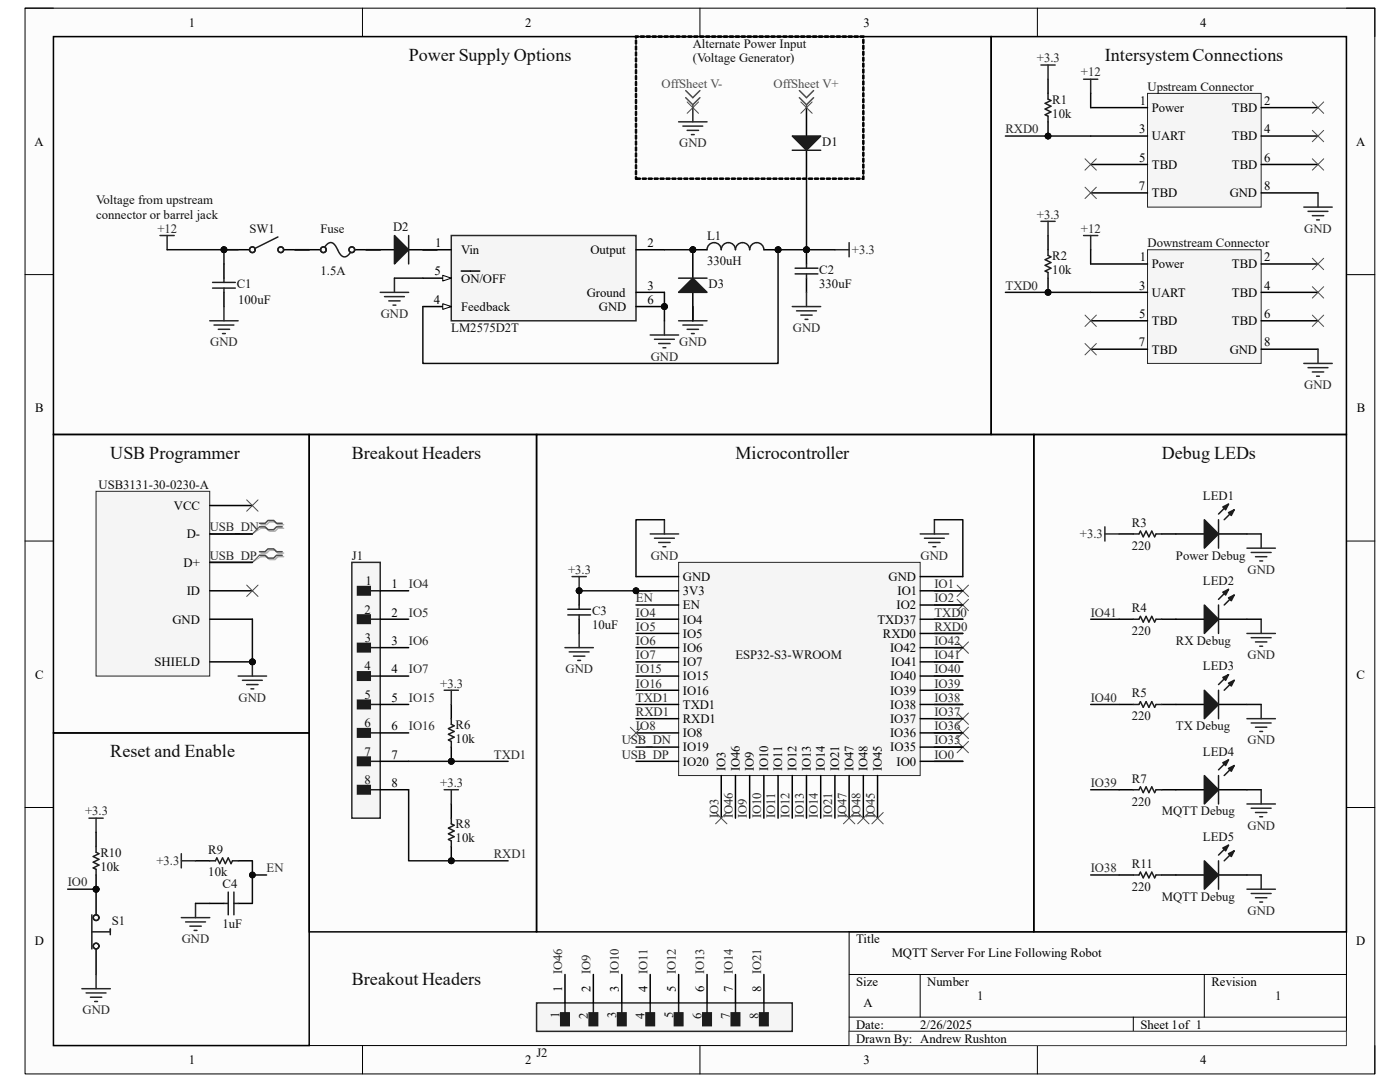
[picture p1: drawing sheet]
<svg xmlns="http://www.w3.org/2000/svg" width="279mm" height="216mm" viewBox="0 0 279 216" stroke-linecap="round" stroke-linejoin="round" font-family="sans-serif">
<defs><g id="words">
<g font-size="3.6" fill="#0e0e0e">
<text x="81.6" y="12.2">Power Supply Options</text>
<text x="220.5" y="12.2">Intersystem Connections</text>
<text x="22" y="91.6">USB Programmer</text>
<text x="70.2" y="91.6">Breakout Headers</text>
<text x="146.8" y="91.6">Microcontroller</text>
<text x="231.9" y="91.6">Debug LEDs</text>
<text x="22" y="151.1">Reset and Enable</text>
<text x="70.2" y="196.5">Breakout Headers</text>
</g>
<g font-size="2.5">
<text x="37.7" y="5.3">1</text>
<text x="104.8" y="5.3">2</text>
<text x="172.3" y="5.3">3</text>
<text x="239.5" y="5.3">4</text>
<text x="227.5" y="20.9">1</text>
<text x="229.9" y="22.4">Power</text>
<text x="245.8" y="22.4">TBD</text>
<text x="252.3" y="20.9">2</text>
<text x="6.9" y="29.1">A</text>
<text x="227.4" y="26.6">3</text>
<text x="229.9" y="28">UART</text>
<text x="245.8" y="28">TBD</text>
<text x="252.3" y="26.6">4</text>
<text x="270.6" y="29.1">A</text>
<text x="227.3" y="32.3">5</text>
<text x="229.9" y="33.7">TBD</text>
<text x="245.8" y="33.7">TBD</text>
<text x="252.3" y="32.3">6</text>
<text x="227.3" y="37.9">7</text>
<text x="229.9" y="39.4">TBD</text>
<text x="245.4" y="39.4">GND</text>
<text x="252.3" y="37.9">8</text>
<text x="86.8" y="49.3">1</text>
<text x="92" y="50.7">Vin</text>
<text x="117.8" y="50.7">Output</text>
<text x="129.2" y="49.3">2</text>
<text x="227.5" y="52.1">1</text>
<text x="229.9" y="53.6">Power</text>
<text x="245.8" y="53.6">TBD</text>
<text x="252.3" y="52.1">2</text>
<text x="86.7" y="54.9">5</text>
<text x="92" y="56.4">ON/OFF</text>
<text x="117.1" y="59.2">Ground</text>
<text x="129.2" y="57.8">3</text>
<text x="227.4" y="57.8">3</text>
<text x="229.9" y="59.2">UART</text>
<text x="245.8" y="59.2">TBD</text>
<text x="252.3" y="57.8">4</text>
<text x="86.6" y="60.6">4</text>
<text x="92" y="62.1">Feedback</text>
<text x="119.5" y="62.1">GND</text>
<text x="129.2" y="60.6">6</text>
<text x="227.3" y="63.5">5</text>
<text x="229.9" y="64.9">TBD</text>
<text x="245.8" y="64.9">TBD</text>
<text x="252.3" y="63.5">6</text>
<text x="227.3" y="69.1">7</text>
<text x="229.9" y="70.6">TBD</text>
<text x="245.4" y="70.6">GND</text>
<text x="252.3" y="69.1">8</text>
<text x="7" y="82.3">B</text>
<text x="270.8" y="82.3">B</text>
<text x="34.7" y="101.7">VCC</text>
<text x="37.3" y="107.4">D-</text>
<text x="36.6" y="113.1">D+</text>
<text x="37.3" y="118.7">ID</text>
<text x="78.1" y="117.3">1</text>
<text x="136.3" y="115.9">GND</text>
<text x="136.3" y="118.7">3V3</text>
<text x="177.3" y="115.9">GND</text>
<text x="179.1" y="118.7">IO1</text>
<text x="34.4" y="124.4">GND</text>
<text x="78.1" y="123">2</text>
<text x="136.3" y="121.6">EN</text>
<text x="136.3" y="124.4">IO4</text>
<text x="175.1" y="124.4">TXD37</text>
<text x="178.9" y="121.6">IO2</text>
<text x="78.1" y="128.7">3</text>
<text x="136.3" y="127.3">IO5</text>
<text x="136.3" y="130.1">IO6</text>
<text x="176.2" y="127.3">RXD0</text>
<text x="177.6" y="130.1">IO42</text>
<text x="7" y="135.4">C</text>
<text x="30.9" y="132.9">SHIELD</text>
<text x="78.1" y="134.4">4</text>
<text x="136.3" y="132.9">IO7</text>
<text x="136.3" y="135.8">IO15</text>
<text x="177.6" y="135.8">IO40</text>
<text x="177.8" y="132.9">IO41</text>
<text x="270.7" y="135.4">C</text>
<text x="78.1" y="140">5</text>
<text x="136.3" y="138.6">IO16</text>
<text x="136.3" y="141.4">TXD1</text>
<text x="177.6" y="138.6">IO39</text>
<text x="177.7" y="141.4">IO38</text>
<text x="78.1" y="145.7">6</text>
<text x="136.3" y="144.3">RXD1</text>
<text x="136.3" y="147.1">IO8</text>
<text x="136.3" y="149.9">IO19</text>
<text x="177.6" y="147.1">IO36</text>
<text x="177.6" y="144.3">IO37</text>
<text x="177.7" y="149.9">IO35</text>
<text x="78.1" y="151.4">7</text>
<text x="136.3" y="152.8">IO20</text>
<text x="144.8" y="153.9" transform="rotate(-90 144.8 153.9)">IO3</text>
<text x="147.6" y="153.9" transform="rotate(-90 147.6 153.9)">IO46</text>
<text x="150.5" y="153.9" transform="rotate(-90 150.5 153.9)">IO9</text>
<text x="153.3" y="153.9" transform="rotate(-90 153.3 153.9)">IO10</text>
<text x="156.1" y="153.9" transform="rotate(-90 156.1 153.9)">IO11</text>
<text x="159" y="153.9" transform="rotate(-90 159 153.9)">IO12</text>
<text x="161.8" y="153.9" transform="rotate(-90 161.8 153.9)">IO13</text>
<text x="164.6" y="153.9" transform="rotate(-90 164.6 153.9)">IO14</text>
<text x="167.5" y="153.9" transform="rotate(-90 167.5 153.9)">IO21</text>
<text x="170.3" y="153.9" transform="rotate(-90 170.3 153.9)">IO47</text>
<text x="173.1" y="153.9" transform="rotate(-90 173.1 153.9)">IO48</text>
<text x="176" y="153.9" transform="rotate(-90 176 153.9)">IO45</text>
<text x="178.9" y="152.8">IO0</text>
<text x="78.1" y="157">8</text>
<text x="6.9" y="188.6">D</text>
<text x="170.9" y="188.2">Title</text>
<text x="178" y="191.1">MQTT Server For Line Following Robot</text>
<text x="270.7" y="188.6">D</text>
<text x="112.2" y="197.9" transform="rotate(-90 112.2 197.9)">1</text>
<text x="117.9" y="197.9" transform="rotate(-90 117.9 197.9)">2</text>
<text x="123.5" y="197.9" transform="rotate(-90 123.5 197.9)">3</text>
<text x="129.2" y="197.9" transform="rotate(-90 129.2 197.9)">4</text>
<text x="134.9" y="197.9" transform="rotate(-90 134.9 197.9)">5</text>
<text x="140.5" y="197.9" transform="rotate(-90 140.5 197.9)">6</text>
<text x="146.2" y="197.9" transform="rotate(-90 146.2 197.9)">7</text>
<text x="151.9" y="197.9" transform="rotate(-90 151.9 197.9)">8</text>
<text x="170.9" y="196.7">Size</text>
<text x="185" y="196.7">Number</text>
<text x="241.8" y="196.7">Revision</text>
<text x="172.3" y="201">A</text>
<text x="170.9" y="205.2">Date:</text>
<text x="170.9" y="208.1">File:</text>
<text x="170.9" y="208.1">Drawn By: Andrew Rushton</text>
<text x="183.6" y="205.2">2/26/2025</text>
<text x="183.7" y="208.1">C:\Users\..\Individual_Schematic_Design.SchDoc</text>
<text x="227.6" y="208.1">Drawn By:</text>
<text x="227.6" y="205.2">Sheet 1of 1</text>
<text x="37.7" y="212.3">1</text>
<text x="104.8" y="212.3">2</text>
<text x="172.3" y="212.3">3</text>
<text x="239.5" y="212.3">4</text>
</g>
<g font-size="2.5" fill="#0e0e0e">
<text x="138.3" y="9.6">Alternate Power Input</text>
<text x="138.3" y="12.4">(Voltage Generator)</text>
<text x="210" y="23.5">10k</text>
<text x="210" y="20.7">R1</text>
<text x="229" y="18.1">Upstream Connector</text>
<text x="164.1" y="29.2">D1</text>
<text x="19.2" y="40.8">Voltage from upstream</text>
<text x="19.2" y="43.6">connector or barrel jack</text>
<text x="49.8" y="46.4">SW1</text>
<text x="64" y="46.4">Fuse</text>
<text x="78.4" y="46.1">D2</text>
<text x="141.1" y="47.9">L1</text>
<text x="141.1" y="53">330uH</text>
<text x="210" y="51.8">R2</text>
<text x="229" y="49.3">Downstream Connector</text>
<text x="47.2" y="57.5">C1</text>
<text x="64" y="54.9">1.5A</text>
<text x="141.4" y="57.5">D3</text>
<text x="163.5" y="57.5">330uF</text>
<text x="163.5" y="54.7">C2</text>
<text x="210" y="54.7">10k</text>
<text x="47.5" y="60.6">100uF</text>
<text x="90" y="66.3">LM2575D2T</text>
<text x="19.7" y="97.5">USB3131-30-0230-A</text>
<text x="240.1" y="99.7">LED1</text>
<text x="225.9" y="105.2">R3</text>
<text x="70.2" y="111.7">J1</text>
<text x="225.9" y="109.7">220</text>
<text x="234.7" y="111.7">Power Debug</text>
<text x="72.9" y="116.8">1</text>
<text x="240.1" y="116.8">LED2</text>
<text x="72.7" y="122.4">2</text>
<text x="118.2" y="125.6">10uF</text>
<text x="118.2" y="122.7">C3</text>
<text x="225.9" y="122.2">R4</text>
<text x="72.8" y="128.1">3</text>
<text x="146.8" y="131.5">ESP32-S3-WROOM</text>
<text x="225.9" y="126.7">220</text>
<text x="234.7" y="128.7">RX Debug</text>
<text x="72.7" y="133.8">4</text>
<text x="240.1" y="133.8">LED3</text>
<text x="72.8" y="139.4">5</text>
<text x="225.9" y="143.7">220</text>
<text x="225.9" y="139.1">R5</text>
<text x="72.7" y="145.1">6</text>
<text x="90.9" y="148.3">10k</text>
<text x="90.9" y="145.4">R6</text>
<text x="234.7" y="145.7">TX Debug</text>
<text x="72.7" y="150.8">7</text>
<text x="240.1" y="150.8">LED4</text>
<text x="72.8" y="156.5">8</text>
<text x="225.9" y="160.7">220</text>
<text x="225.9" y="156.2">R7</text>
<text x="90.9" y="165.3">R8</text>
<text x="231.9" y="162.7">MQTT Debug</text>
<text x="240.1" y="167.8">LED5</text>
<text x="20" y="173.8">10k</text>
<text x="20" y="170.9">R10</text>
<text x="41.6" y="170.3">R9</text>
<text x="90.9" y="168.1">10k</text>
<text x="225.9" y="173.2">R11</text>
<text x="41.6" y="174.9">10k</text>
<text x="44.4" y="177.2">C4</text>
<text x="225.9" y="177.7">220</text>
<text x="231.9" y="179.7">MQTT Debug</text>
<text x="22.3" y="184.5">S1</text>
<text x="44.4" y="185.1">1uF</text>
<text x="111.6" y="203.1" transform="rotate(-90 111.6 203.1)">1</text>
<text x="117.3" y="203.3" transform="rotate(-90 117.3 203.3)">2</text>
<text x="123" y="203.2" transform="rotate(-90 123 203.2)">3</text>
<text x="128.7" y="203.3" transform="rotate(-90 128.7 203.3)">4</text>
<text x="134.3" y="203.2" transform="rotate(-90 134.3 203.2)">5</text>
<text x="140" y="203.3" transform="rotate(-90 140 203.3)">6</text>
<text x="145.7" y="203.3" transform="rotate(-90 145.7 203.3)">7</text>
<text x="151.3" y="203.2" transform="rotate(-90 151.3 203.2)">8</text>
<text x="195" y="199.6">1</text>
<text x="254.5" y="199.6">1</text>
<text x="107.1" y="210.9">J2</text>
</g>
<g font-size="2.5" fill="#4c4c4c">
<text x="132" y="17.5">OffSheet V-</text>
<text x="154.4" y="17.5">OffSheet V+</text>
</g>
<g font-size="2.5" fill="#262626">
<text x="206.9" y="12.4">+3.3</text>
<text x="215.7" y="15.2">+12</text>
<text x="135.6" y="29.4">GND</text>
<text x="200.7" y="26.6">RXD0</text>
<text x="31.4" y="46.4">+12</text>
<text x="206.9" y="43.6">+3.3</text>
<text x="215.7" y="46.4">+12</text>
<text x="260.3" y="46.4">GND</text>
<text x="170" y="50.7">+3.3</text>
<text x="200.7" y="57.8">TXD0</text>
<text x="76" y="63.5">GND</text>
<text x="42" y="69.1">GND</text>
<text x="129.9" y="72">GND</text>
<text x="135.6" y="69.1">GND</text>
<text x="158.2" y="66.3">GND</text>
<text x="260.3" y="77.6">GND</text>
<text x="41.9" y="106">USB_DN</text>
<text x="215.5" y="107.4">+3.3</text>
<text x="41.9" y="111.7">USB_DP</text>
<text x="129.9" y="111.7">GND</text>
<text x="183.7" y="111.7">GND</text>
<text x="81.6" y="117.3">IO4</text>
<text x="113.4" y="114.5">+3.3</text>
<text x="186.5" y="117.3">IO1</text>
<text x="249" y="114.5">GND</text>
<text x="81.6" y="123">IO5</text>
<text x="126.9" y="120.2">EN</text>
<text x="126.9" y="123">IO4</text>
<text x="126.9" y="125.9">IO5</text>
<text x="186.5" y="125.9">RXD0</text>
<text x="186.5" y="123">TXD0</text>
<text x="186.5" y="120.2">IO2</text>
<text x="217.7" y="123">IO41</text>
<text x="81.6" y="128.7">IO6</text>
<text x="126.9" y="128.7">IO6</text>
<text x="126.9" y="131.5">IO7</text>
<text x="186.5" y="131.5">IO41</text>
<text x="186.5" y="128.7">IO42</text>
<text x="249" y="131.5">GND</text>
<text x="81.6" y="134.4">IO7</text>
<text x="87.8" y="137.2">+3.3</text>
<text x="112.9" y="134.4">GND</text>
<text x="126.9" y="134.4">IO15</text>
<text x="126.9" y="137.2">IO16</text>
<text x="186.5" y="137.2">IO39</text>
<text x="186.5" y="134.4">IO40</text>
<text x="47.6" y="140">GND</text>
<text x="81.6" y="140">IO15</text>
<text x="126.9" y="140">TXD1</text>
<text x="126.9" y="142.9">RXD1</text>
<text x="186.5" y="142.9">IO37</text>
<text x="186.5" y="140">IO38</text>
<text x="217.7" y="140">IO40</text>
<text x="81.6" y="145.7">IO16</text>
<text x="124.1" y="148.5">USB_DN</text>
<text x="126.9" y="145.7">IO8</text>
<text x="186.5" y="148.5">IO35</text>
<text x="186.5" y="145.7">IO36</text>
<text x="249" y="148.5">GND</text>
<text x="98.6" y="151.4">TXD1</text>
<text x="124.1" y="151.4">USB_DP</text>
<text x="186.5" y="151.4">IO0</text>
<text x="87.8" y="157">+3.3</text>
<text x="217.7" y="157">IO39</text>
<text x="17" y="162.7">+3.3</text>
<text x="143.4" y="163.2" transform="rotate(-90 143.4 163.2)">IO3</text>
<text x="146.2" y="163.2" transform="rotate(-90 146.2 163.2)">IO46</text>
<text x="149.1" y="163.2" transform="rotate(-90 149.1 163.2)">IO9</text>
<text x="151.9" y="163.2" transform="rotate(-90 151.9 163.2)">IO10</text>
<text x="154.7" y="163.2" transform="rotate(-90 154.7 163.2)">IO11</text>
<text x="157.6" y="163.2" transform="rotate(-90 157.6 163.2)">IO12</text>
<text x="160.4" y="163.2" transform="rotate(-90 160.4 163.2)">IO13</text>
<text x="163.2" y="163.2" transform="rotate(-90 163.2 163.2)">IO14</text>
<text x="166.1" y="163.2" transform="rotate(-90 166.1 163.2)">IO21</text>
<text x="168.9" y="163.2" transform="rotate(-90 168.9 163.2)">IO47</text>
<text x="171.7" y="163.2" transform="rotate(-90 171.7 163.2)">IO48</text>
<text x="174.6" y="163.2" transform="rotate(-90 174.6 163.2)">IO45</text>
<text x="249" y="165.5">GND</text>
<text x="31.2" y="172.6">+3.3</text>
<text x="98.6" y="171.2">RXD1</text>
<text x="13.5" y="176.9">IO0</text>
<text x="53.2" y="174">EN</text>
<text x="217.7" y="174">IO38</text>
<text x="249" y="182.5">GND</text>
<text x="36.3" y="188.2">GND</text>
<text x="112.2" y="194.4" transform="rotate(-90 112.2 194.4)">IO46</text>
<text x="117.9" y="194.4" transform="rotate(-90 117.9 194.4)">IO9</text>
<text x="123.5" y="194.4" transform="rotate(-90 123.5 194.4)">IO10</text>
<text x="129.2" y="194.4" transform="rotate(-90 129.2 194.4)">IO11</text>
<text x="134.9" y="194.4" transform="rotate(-90 134.9 194.4)">IO12</text>
<text x="140.5" y="194.4" transform="rotate(-90 140.5 194.4)">IO13</text>
<text x="146.2" y="194.4" transform="rotate(-90 146.2 194.4)">IO14</text>
<text x="151.9" y="194.4" transform="rotate(-90 151.9 194.4)">IO21</text>
<text x="16.5" y="202.4">GND</text>
</g>
</g></defs>
<path d="M5 1.6h269.4v212.7h-269.4z" fill-rule="evenodd" fill="#fcfcfc"/>
<path d="M5 1.6h269.4v212.7h-269.4z" fill="none" stroke="#000" stroke-width=".2"/>
<path d="M10.7 7.3h258v201.3h-258z" fill-rule="evenodd" fill="#fcfcfc"/>
<g fill="none" stroke="#000" stroke-width=".2">
<path d="M5 1.6h5.7M10.7 7.3h258v201.3h-258zM72.3 1.6v5.7M139.7 1.6v5.7M207 1.6v5.7M268.7 1.6h5.7v5.7M5 54.8h5.7M268.7 54.8h5.7M5 108h5.7M268.7 108h5.7M5 161.1h5.7M268.7 161.1h5.7"/>
<path d="M169.5 194.4h99.2M183.6 194.4v8.6M240.3 194.4v8.6M268.7 185.9h-99.2v22.7M72.3 208.6v5.7M139.7 208.6v5.7M169.5 203h99.2M169.5 205.8h99.2M207 208.6v5.7M226.2 203v5.6M274.4 208.6v5.7"/>
</g>
<circle cx="132.6" cy="61.2" r=".57" fill="#0e0e0e"/>
<circle cx="132.6" cy="61.2" r=".57" fill="none" stroke="#0e0e0e" stroke-width=".2"/>
<path d="M90.1 47h36.8v17h-36.8z" fill-rule="evenodd" fill="#f5f5f5"/>
<path d="M90.1 47h36.8v17h-36.8z" fill="none" stroke="#262626" stroke-width=".3"/>
<path d="M84.4 55.5h5.7" fill="none" stroke="#000" stroke-width=".3"/>
<path d="M88.4 54.9l1.7 .6-1.7 .6z" fill="#fbfbfb"/>
<path d="M88.4 54.9l1.7 .6-1.7 .6z" fill="none" stroke="#000" stroke-width=".2"/>
<path d="M92 54.1h3.7M84.4 61.2h5.7" fill="none" stroke="#000" stroke-width=".3"/>
<path d="M88.4 60.6l1.7 .6-1.7 .5z" fill="#fbfbfb"/>
<path d="M88.4 60.6l1.7 .6-1.7 .5z" fill="none" stroke="#000" stroke-width=".2"/>
<path d="M84.4 49.8h5.7M126.9 58.3h5.7M126.9 49.8h5.7M126.9 61.2h5.7" fill="none" stroke="#000" stroke-width=".3"/>
<circle cx="132.6" cy="61.2" r=".57" fill="#0e0e0e"/>
<circle cx="132.6" cy="61.2" r=".57" fill="none" stroke="#0e0e0e" stroke-width=".2"/>
<circle cx="50.4" cy="132.1" r=".57" fill="#0e0e0e"/>
<circle cx="50.4" cy="132.1" r=".57" fill="none" stroke="#0e0e0e" stroke-width=".2"/>
<path d="M19.2 98h22.7v36.9h-22.7z" fill-rule="evenodd" fill="#f5f5f5"/>
<path d="M19.2 98h22.7v36.9h-22.7z" fill="none" stroke="#262626" stroke-width=".2"/>
<path d="M41.9 100.9h8.5M41.9 106.5h8.5M41.9 112.2h8.5M41.9 117.9h8.5M41.9 123.6h8.5M41.9 132.1h8.5" fill="none" stroke="#000" stroke-width=".3"/>
<circle cx="50.4" cy="132.1" r=".57" fill="#0e0e0e"/>
<circle cx="50.4" cy="132.1" r=".57" fill="none" stroke="#0e0e0e" stroke-width=".2"/>
<path d="M47.5 134.9h5.7M48.4 135.7h4M49.2 136.6h2.3M50.1 137.5h.5M50.4 132.1v2.8" fill="none" stroke="#262626" stroke-width=".3"/>
<circle cx="50.4" cy="132.1" r=".57" fill="#0e0e0e"/>
<circle cx="50.4" cy="132.1" r=".57" fill="none" stroke="#0e0e0e" stroke-width=".2"/>
<path d="M44.7 52.7v2.8M44.7 58.3v2.9" fill="none" stroke="#000" stroke-width=".3"/>
<path d="M42.4 56.4h4.6M42.4 57.5h4.6M44.7 55.5v.9M44.7 57.5v.8" fill="none" stroke="#1c1c1c" stroke-width=".3"/>
<path d="M41.9 64h5.6M42.7 64.9h4M43.6 65.7h2.2M44.4 66.6h.6M44.7 61.2v2.8" fill="none" stroke="#262626" stroke-width=".3"/>
<circle cx="44.7" cy="49.8" r=".57" fill="#0e0e0e"/>
<circle cx="44.7" cy="49.8" r=".57" fill="none" stroke="#0e0e0e" stroke-width=".2"/>
<path d="M44.7 49.8h5.1" fill="none" stroke="#000" stroke-width=".3"/>
<circle cx="44.7" cy="49.8" r=".57" fill="#0e0e0e"/>
<circle cx="44.7" cy="49.8" r=".57" fill="none" stroke="#0e0e0e" stroke-width=".2"/>
<path d="M56.6 49.8h7.4M70.8 49.8h7.9M81.6 49.8h5.6" fill="none" stroke="#000" stroke-width=".3"/>
<g fill="none" stroke="#1c1c1c" stroke-width=".3">
<path d="M55.5 47.3l-4.6 2.2M64.8 49.3a1.14 1.14 0 0 1 1.8-.6l.9 1.4a1.22 1.22 0 0 0 2 .8l.4-.5"/>
<circle cx="50.4" cy="49.8" r=".57"/>
<circle cx="56" cy="49.8" r=".57"/>
<circle cx="64.5" cy="49.8" r=".57"/>
<circle cx="70.2" cy="49.8" r=".57"/>
</g>
<path d="M78.7 47l2.9 2.8-2.9 2.9z" fill="#1c1c1c"/>
<path d="M78.7 47l2.9 2.8-2.9 2.9zM81.6 47v5.7" fill="none" stroke="#1c1c1c" stroke-width=".3"/>
<path d="M75.9 58.3h5.7M76.7 59.2h4M78.7 55.5v2.8M77.6 60h2.3M78.4 60.9h.6M129.8 66.8h5.6M130.6 67.7h4M131.5 68.5h2.2M132.3 69.4h.6M132.6 64v2.8" fill="none" stroke="#262626" stroke-width=".3"/>
<circle cx="138.3" cy="49.8" r=".57" fill="#0e0e0e"/>
<circle cx="138.3" cy="49.8" r=".57" fill="none" stroke="#0e0e0e" stroke-width=".2"/>
<path d="M138.3 49.8v5.7M138.3 58.3v5.7" fill="none" stroke="#000" stroke-width=".3"/>
<circle cx="138.3" cy="49.8" r=".57" fill="#0e0e0e"/>
<circle cx="138.3" cy="49.8" r=".57" fill="none" stroke="#0e0e0e" stroke-width=".2"/>
<path d="M135.4 58.3l2.9-2.8 2.8 2.8z" fill="#1c1c1c"/>
<path d="M135.4 58.3l2.9-2.8 2.8 2.8zM135.4 55.5h5.7" fill="none" stroke="#1c1c1c" stroke-width=".3"/>
<path d="M135.4 64h5.7M136.3 64.9h4M137.1 65.7h2.3M138 66.6h.6M138.3 61.2v2.8" fill="none" stroke="#262626" stroke-width=".3"/>
<circle cx="138.3" cy="49.8" r=".57" fill="#0e0e0e"/>
<circle cx="138.3" cy="49.8" r=".57" fill="none" stroke="#0e0e0e" stroke-width=".2"/>
<circle cx="155.3" cy="49.8" r=".57" fill="#0e0e0e"/>
<circle cx="155.3" cy="49.8" r=".57" fill="none" stroke="#0e0e0e" stroke-width=".2"/>
<path d="M138.3 49.8h2.8" fill="none" stroke="#000" stroke-width=".3"/>
<circle cx="138.3" cy="49.8" r=".57" fill="#0e0e0e"/>
<circle cx="138.3" cy="49.8" r=".57" fill="none" stroke="#0e0e0e" stroke-width=".2"/>
<path d="M152.4 49.8h2.9" fill="none" stroke="#000" stroke-width=".3"/>
<circle cx="155.3" cy="49.8" r=".57" fill="#0e0e0e"/>
<circle cx="155.3" cy="49.8" r=".57" fill="none" stroke="#0e0e0e" stroke-width=".2"/>
<path d="M141.1 49.8a1.42 1.42 0 0 1 1.4-1.4 1.42 1.42 0 0 1 1.4 1.4 1.42 1.42 0 0 1 1.5-1.4 1.42 1.42 0 0 1 1.4 1.4 1.42 1.42 0 0 1 1.4-1.4 1.42 1.42 0 0 1 1.4 1.4 1.42 1.42 0 0 1 1.4-1.4 1.42 1.42 0 0 1 1.4 1.4" fill="none" stroke="#1c1c1c" stroke-width=".3"/>
<circle cx="161" cy="49.8" r=".57" fill="#0e0e0e"/>
<circle cx="161" cy="49.8" r=".57" fill="none" stroke="#0e0e0e" stroke-width=".2"/>
<path d="M161 49.8v2.9M161 55.5v2.8" fill="none" stroke="#000" stroke-width=".3"/>
<circle cx="161" cy="49.8" r=".57" fill="#0e0e0e"/>
<circle cx="161" cy="49.8" r=".57" fill="none" stroke="#0e0e0e" stroke-width=".2"/>
<path d="M158.7 53.5h4.5M158.7 54.7h4.5M161 52.7v.8M161 54.7v.8" fill="none" stroke="#1c1c1c" stroke-width=".3"/>
<path d="M161 58.3v2.9M158.1 61.2h5.7M159 62h3.9M159.8 62.9h2.3M160.7 63.7h.5" fill="none" stroke="#262626" stroke-width=".3"/>
<path d="M49.2 99.7l2.3 2.3M51.5 99.7l-2.3 2.3M49.2 116.8l2.3 2.2M51.5 116.8l-2.3 2.2" fill="none" stroke="#4c4c4c" stroke-width=".2"/>
<path d="M234.7 106.5h5.6M243.2 106.5h5.7" fill="none" stroke="#000" stroke-width=".3"/>
<path d="M240.3 103.7l2.9 2.8-2.9 2.9z" fill="#1c1c1c"/>
<path d="M240.3 103.7l2.9 2.8-2.9 2.9zM245.2 100.6l-2 2M246.3 101.7l-2 2" fill="none" stroke="#1c1c1c" stroke-width=".3"/>
<path d="M245.2 102.3l1.1-.6-.6 1.2z" fill="#1c1c1c"/>
<path d="M245.2 102.3l1.1-.6-.6 1.2z" fill="none" stroke="#1c1c1c" stroke-width=".3"/>
<path d="M244 101.2l1.2-.6-.6 1.1z" fill="#1c1c1c"/>
<path d="M243.2 103.7v5.7M244 101.2l1.2-.6-.6 1.1z" fill="none" stroke="#1c1c1c" stroke-width=".3"/>
<path d="M234.7 140.6h5.6M243.2 140.6h5.7" fill="none" stroke="#000" stroke-width=".3"/>
<path d="M240.3 137.7l2.9 2.9-2.9 2.8z" fill="#1c1c1c"/>
<path d="M240.3 137.7l2.9 2.9-2.9 2.8zM245.2 134.6l-2 2M246.3 135.8l-2 1.9" fill="none" stroke="#1c1c1c" stroke-width=".3"/>
<path d="M245.2 136.3l1.1-.5-.6 1.1z" fill="#1c1c1c"/>
<path d="M245.2 136.3l1.1-.5-.6 1.1z" fill="none" stroke="#1c1c1c" stroke-width=".3"/>
<path d="M244 135.2l1.2-.6-.6 1.2z" fill="#1c1c1c"/>
<path d="M243.2 137.7v5.7M244 135.2l1.2-.6-.6 1.2z" fill="none" stroke="#1c1c1c" stroke-width=".3"/>
<path d="M234.7 123.6h5.6M243.2 123.6h5.7" fill="none" stroke="#000" stroke-width=".3"/>
<path d="M240.3 120.7l2.9 2.9-2.9 2.8z" fill="#1c1c1c"/>
<path d="M245.2 117.6l-2 2M246.3 118.7l-2 2M240.3 120.7l2.9 2.9-2.9 2.8z" fill="none" stroke="#1c1c1c" stroke-width=".3"/>
<path d="M245.2 119.3l1.1-.6-.6 1.2z" fill="#1c1c1c"/>
<path d="M245.2 119.3l1.1-.6-.6 1.2z" fill="none" stroke="#1c1c1c" stroke-width=".3"/>
<path d="M244 118.2l1.2-.6-.6 1.1z" fill="#1c1c1c"/>
<path d="M244 118.2l1.2-.6-.6 1.1zM243.2 120.7v5.7" fill="none" stroke="#1c1c1c" stroke-width=".3"/>
<path d="M248.9 109.4h5.6M249.7 110.2h4M250.6 111.1h2.2M251.4 111.9h.6M251.7 106.5v2.9" fill="none" stroke="#262626" stroke-width=".3"/>
<path d="M169.5 205.8h99.2v2.8h-99.2z" fill-rule="evenodd" fill="#fefefe"/>
<path d="M169.5 205.8h99.2v2.8h-99.2z" fill="none" stroke="#434343" stroke-width=".2"/>
<path d="M166.6 49.8h2.9M169.5 48.4v2.8M216.2 47h2.9M217.7 47v2.8M114.2 115.1h2.8M115.6 115.1v2.8" fill="none" stroke="#262626" stroke-width=".3"/>
<path d="M10.7 7.3h187.1v79.4h-187.1zM223.3 123.6h2.9M231.8 123.6h2.9M223.3 140.6h2.9M223.3 157.6h2.9M231.8 140.6h2.9M231.8 157.6h2.9M223.3 174.6h2.9M231.8 174.6h2.9" fill="none" stroke="#000" stroke-width=".3"/>
<path d="M226.2 123.6h1.1l.3-.6 .6 1.1 .5-1.1 .6 1.1 .6-1.1 .5 1.1 .3-.5h1.1M226.2 140.6h1.1l.3-.6 .6 1.1 .5-1.1 .6 1.1 .6-1.1 .5 1.1 .3-.5h1.1M226.2 157.6h1.1l.3-.6 .6 1.2 .5-1.2 .6 1.2 .6-1.2 .5 1.2 .3-.6h1.1M226.2 174.6h1.1l.3-.6 .6 1.2 .5-1.2 .6 1.2 .6-1.2 .5 1.2 .3-.6h1.1" fill="none" stroke="#1c1c1c" stroke-width=".3"/>
<path d="M126.8 35.3l.3 .1-.2 .4-.1-.1zM126.8 34.1l.3 .1v.6l-.2 .1-.1-.1zM126.8 32.9l.3 .1v.6l-.2 .1-.1-.1zM126.8 31.7l.3 .1v.6l-.2 .1-.1-.1zM126.8 30.5l.3 .1v.6l-.2 .2-.1-.2zM126.8 29.3l.3 .1v.6l-.2 .2-.1-.2zM126.8 28.1l.3 .1v.6l-.2 .2-.1-.2zM126.8 27l.3 .1v.6l-.2 .1-.1-.1zM126.8 25.8l.3 .1v.6l-.2 .1-.1-.1zM126.8 24.6l.3 .1v.6l-.2 .1-.1-.1zM126.8 23.4l.3 .1v.6l-.2 .1-.1-.1zM126.8 22.2l.3 .1v.6l-.2 .2-.1-.2zM126.8 21l.3 .1v.6l-.2 .2-.1-.2zM126.8 19.8l.3 .1v.6l-.2 .2-.1-.2zM126.8 18.7l.3 .1v.6l-.2 .1-.1-.1zM126.8 17.5l.3 .1v.6l-.2 .1-.1-.1zM126.8 16.3l.3 .1v.6l-.2 .1-.1-.1zM126.8 15.1l.3 .1v.6l-.2 .1-.1-.1zM126.8 13.9l.3 .1v.6l-.2 .2-.1-.2zM126.8 12.7l.3 .1v.6l-.2 .2-.1-.2zM126.8 11.5l.3 .2v.5l-.2 .2-.1-.2zM126.8 10.4l.3 .1v.6l-.2 .1-.1-.1zM126.8 9.2l.3 .1v.6l-.2 .1-.1-.1zM126.8 8l.3 .1v.6l-.2 .1-.1-.1zM126.8 7.1h.5l.2 .2-.2 .1h-.4l.2-.1-.2 .4-.1-.2zM127.8 7.2l.7-.1 .1 .2-.1 .1h-.6zM129 7.2l.7-.1 .1 .2-.1 .1h-.6zM130.2 7.2l.7-.1 .1 .2-.1 .1h-.6zM131.4 7.2l.7-.1 .1 .2-.1 .1h-.6zM132.5 7.2l.7-.1 .2 .2-.2 .1h-.6zM133.7 7.2l.7-.1 .2 .2-.2 .1h-.6zM134.9 7.2l.7-.1 .2 .2-.2 .1h-.6zM136.1 7.2l.7-.1 .1 .2-.1 .1h-.6zM137.3 7.2l.7-.1 .1 .2-.1 .1h-.6zM138.5 7.2l.7-.1 .1 .2-.1 .1h-.6zM139.7 7.2l.7-.1 .1 .2-.1 .1h-.6zM140.8 7.2l.7-.1 .2 .2-.2 .1h-.6zM142 7.2l.7-.1 .2 .2-.2 .1h-.6zM143.2 7.2l.7-.1 .2 .2-.2 .1h-.6zM144.4 7.2l.7-.1 .1 .2-.1 .1h-.6zM145.6 7.2l.7-.1 .1 .2-.1 .1h-.6zM146.8 7.2l.7-.1 .1 .2-.1 .1h-.6zM148 7.2l.6-.1 .2 .2-.2 .1h-.5zM149.1 7.2l.7-.1 .2 .2-.2 .1h-.6zM150.3 7.2l.7-.1 .2 .2-.2 .1h-.6zM151.5 7.2l.7-.1 .2 .2-.2 .1h-.6zM152.7 7.2l.7-.1 .1 .2-.1 .1h-.6zM153.9 7.2l.7-.1 .1 .2-.1 .1h-.6zM155.1 7.2l.7-.1 .1 .2-.1 .1h-.6zM156.2 7.2l.7-.1 .2 .2-.2 .1h-.5zM157.4 7.2l.7-.1 .2 .2-.2 .1h-.6zM158.6 7.2l.7-.1 .2 .2-.2 .1h-.6zM159.8 7.2l.7-.1 .1 .2-.1 .1h-.6zM161 7.2l.7-.1 .1 .2-.1 .1h-.6zM162.2 7.2l.7-.1 .1 .2-.1 .1h-.6zM163.4 7.2l.7-.1 .1 .2-.1 .1h-.6zM164.5 7.2l.7-.1 .2 .2-.2 .1h-.5zM165.7 7.2l.7-.1 .2 .2-.2 .1h-.6zM166.9 7.2l.7-.1 .2 .2-.2 .1h-.6zM168.1 7.2l.7-.1 .1 .2-.1 .1h-.6zM169.3 7.2l.7-.1 .1 .2-.1 .1h-.6zM170.5 7.2l.7-.1 .1 .2-.1 .1h-.6zM171.7 7.2l.7-.1v.3l-.1 .1-.2-.2 .2 .1h-.5zM172.2 7.8l.2 .2v.5l-.1 .2-.2-.2zM172.2 9l.2 .1v.6l-.1 .2-.2-.2zM172.2 10.2l.2 .1v.6l-.1 .2-.2-.2zM172.2 11.4l.2 .1v.6l-.1 .2-.2-.2zM172.2 12.6l.2 .1v.6l-.1 .1-.2-.1zM172.2 13.8l.2 .1v.6l-.1 .1-.2-.1zM172.2 15l.2 .1v.6l-.1 .1-.2-.1zM172.2 16.1l.2 .2v.5l-.1 .2-.2-.2zM172.2 17.3l.2 .1v.6l-.1 .2-.2-.2zM172.2 18.5l.2 .1v.6l-.1 .2-.2-.2zM172.2 19.7l.2 .1v.6l-.1 .1-.2-.1zM172.2 20.9l.2 .1v.6l-.1 .1-.2-.1zM172.2 22.1l.2 .1v.6l-.1 .1-.2-.1zM172.2 23.3l.2 .1v.6l-.1 .1-.2-.1zM172.2 24.4l.2 .1v.6l-.1 .2-.2-.2zM172.2 25.6l.2 .1v.6l-.1 .2-.2-.2zM172.2 26.8l.2 .1v.6l-.1 .2-.2-.2zM172.2 28l.2 .1v.6l-.1 .1-.2-.1zM172.2 29.2l.2 .1v.6l-.1 .1-.2-.1zM172.2 30.4l.2 .1v.6l-.1 .1-.2-.1zM172.2 31.6l.2 .1v.6l-.1 .1-.2-.1zM172.2 32.7l.2 .1v.6l-.1 .2-.2-.2zM172.2 33.9l.2 .1v.6l-.1 .2-.2-.2zM172.2 35.1l.2 .1v.6l-.4-.1 .3-.2-.2 .2zM170.8 35.5h.7l.2 .2-.2 .1h-.5zM169.7 35.5h.7l.1 .2-.1 .1h-.6zM168.5 35.5h.7l.1 .2-.1 .1h-.6zM167.3 35.5h.7l.1 .2-.1 .1h-.6zM166.1 35.5h.7l.2 .2-.2 .1h-.6zM164.9 35.5h.7l.2 .2-.2 .1h-.6zM163.7 35.5h.7l.2 .2-.2 .1h-.6zM162.6 35.5h.6l.2 .2-.2 .1h-.5zM161.4 35.5h.7l.1 .2-.1 .1h-.6zM160.2 35.5h.7l.1 .2-.1 .1h-.6zM159 35.5h.7l.1 .2-.1 .1h-.6zM157.8 35.5h.7l.2 .2-.2 .1h-.6zM156.6 35.5h.7l.2 .2-.2 .1h-.6zM155.4 35.5h.7l.2 .2-.2 .1h-.6zM154.3 35.5h.7l.1 .2-.1 .1h-.6zM153.1 35.5h.7l.1 .2-.1 .1h-.6zM151.9 35.5h.7l.1 .2-.1 .1h-.6zM150.7 35.5h.7l.1 .2-.1 .1h-.6zM149.5 35.5h.7l.2 .2-.2 .1h-.6zM148.3 35.5h.7l.2 .2-.2 .1h-.6zM147.1 35.5h.7l.2 .2-.2 .1h-.6zM146 35.5h.7l.1 .2-.1 .1h-.6zM144.8 35.5h.7l.1 .2-.1 .1h-.6zM143.6 35.5h.7l.1 .2-.1 .1h-.6zM142.4 35.5h.7l.1 .2-.1 .1h-.6zM141.2 35.5h.7l.2 .2-.2 .1h-.6zM140 35.5h.7l.2 .2-.2 .1h-.6zM138.8 35.5h.7l.2 .2-.2 .1h-.6zM137.7 35.5h.7l.1 .2-.1 .1h-.6zM136.5 35.5h.7l.1 .2-.1 .1h-.6zM135.3 35.5h.7l.1 .2-.1 .1h-.6zM134.1 35.5h.7l.1 .2-.1 .1h-.6zM132.9 35.5h.7l.2 .2-.2 .1h-.6zM131.7 35.5h.7l.2 .2-.2 .1h-.6zM130.5 35.5h.7l.2 .2-.2 .1h-.5zM129.4 35.5h.7l.1 .2-.1 .1h-.6zM128.2 35.5h.7l.1 .2-.1 .1h-.6zM127 35.5h.7l.1 .2-.1 .1h-.6z" fill="#000" stroke="#000" stroke-width=".2"/>
<circle cx="115.6" cy="117.9" r=".57" fill="#0e0e0e"/>
<circle cx="115.6" cy="117.9" r=".57" fill="none" stroke="#0e0e0e" stroke-width=".2"/>
<g fill="none" stroke="#262626" stroke-width=".3">
<path d="M220.5 105.1v2.9M220.5 106.5h2.8M248.9 126.4h5.6M249.7 127.2h4M250.6 128.1h2.2M251.4 128.9h.6M251.7 123.6v2.8M248.9 143.4h5.6M249.7 144.3h4M250.6 145.1h2.2M251.4 146h.6M251.7 140.6v2.8"/>
<path d="M251.7 157.6v2.8M248.9 160.4h5.6M248.9 177.4h5.6M249.7 161.3h4M249.7 178.3h4M250.6 162.1h2.2M250.6 179.1h2.2M251.4 163h.6M251.4 180h.6M251.7 174.6v2.8"/>
</g>
<path d="M197.8 7.3h70.9v79.4h-70.9zM223.3 106.5h2.9M231.8 106.5h2.9M234.7 157.6h5.6M243.2 157.6h5.7" fill="none" stroke="#000" stroke-width=".3"/>
<path d="M226.2 106.5h1.1l.3-.5 .6 1.1 .5-1.1 .6 1.1 .6-1.1 .5 1.1 .3-.6h1.1" fill="none" stroke="#1c1c1c" stroke-width=".3"/>
<path d="M240.3 154.7l2.9 2.9-2.9 2.8z" fill="#1c1c1c"/>
<path d="M240.3 154.7l2.9 2.9-2.9 2.8zM245.2 151.6l-2 2M246.3 152.8l-2 1.9" fill="none" stroke="#1c1c1c" stroke-width=".3"/>
<path d="M245.2 153.3l1.1-.5-.6 1.1z" fill="#1c1c1c"/>
<path d="M245.2 153.3l1.1-.5-.6 1.1z" fill="none" stroke="#1c1c1c" stroke-width=".3"/>
<path d="M244 152.2l1.2-.6-.6 1.2z" fill="#1c1c1c"/>
<path d="M243.2 154.7v5.7M244 152.2l1.2-.6-.6 1.2z" fill="none" stroke="#1c1c1c" stroke-width=".3"/>
<path d="M234.7 174.6h5.6M243.2 174.6h5.7" fill="none" stroke="#000" stroke-width=".3"/>
<path d="M240.3 171.8l2.9 2.8-2.9 2.8z" fill="#1c1c1c"/>
<path d="M240.3 171.8l2.9 2.8-2.9 2.8zM245.2 168.6l-2 2M246.3 169.8l-2 2" fill="none" stroke="#1c1c1c" stroke-width=".3"/>
<path d="M245.2 170.3l1.1-.5-.6 1.1z" fill="#1c1c1c"/>
<path d="M245.2 170.3l1.1-.5-.6 1.1z" fill="none" stroke="#1c1c1c" stroke-width=".3"/>
<path d="M244 169.2l1.2-.6-.6 1.2z" fill="#1c1c1c"/>
<path d="M41.9 171.8h1.1l.3-.6 .5 1.1 .6-1.1 .6 1.1 .5-1.1 .6 1.1 .3-.5h1.1M45.6 178v4.5M46.7 178v4.5M243.2 171.8v5.6M244 169.2l1.2-.6-.6 1.2zM44.7 180.3h.9M46.7 180.3h.8" fill="none" stroke="#1c1c1c" stroke-width=".3"/>
<path d="M39 171.8h2.9M47.5 171.8h2.9M41.9 180.3h2.8M47.5 180.3h2.9" fill="none" stroke="#000" stroke-width=".3"/>
<g fill="none" stroke="#262626" stroke-width=".3">
<path d="M129.8 106.5h5.6M130.6 107.4h4M131.5 108.2h2.2M132.3 109.1h.6M132.6 103.7v2.8M183.6 106.5h5.7M184.5 107.4h4M185.3 108.2h2.3M186.2 109.1h.6M186.5 103.7v2.8M36.2 170.3v2.9M36.2 171.8h2.8"/>
<path d="M36.2 183.1h5.7M37 184h4M37.9 184.8h2.3M38.7 185.7h.6M39 180.3v2.8"/>
</g>
<circle cx="115.6" cy="117.9" r=".57" fill="#0e0e0e"/>
<circle cx="115.6" cy="117.9" r=".57" fill="none" stroke="#0e0e0e" stroke-width=".2"/>
<path d="M115.6 117.9v2.8M115.6 123.6v2.8" fill="none" stroke="#000" stroke-width=".3"/>
<circle cx="115.6" cy="117.9" r=".57" fill="#0e0e0e"/>
<circle cx="115.6" cy="117.9" r=".57" fill="none" stroke="#0e0e0e" stroke-width=".2"/>
<path d="M113.3 121.6h4.6M113.3 122.7h4.6M115.6 120.7v.9M115.6 122.7v.9" fill="none" stroke="#1c1c1c" stroke-width=".3"/>
<path d="M112.7 129.2h5.7M113.6 130.1h4M114.4 130.9h2.3M115.3 131.8h.6M115.6 126.4v2.8" fill="none" stroke="#262626" stroke-width=".3"/>
<path d="M107.1 86.7h99.2v99.2h-99.2z" fill="none" stroke="#000" stroke-width=".3"/>
<circle cx="19.2" cy="177.4" r=".57" fill="#0e0e0e"/>
<circle cx="19.2" cy="177.4" r=".57" fill="none" stroke="#0e0e0e" stroke-width=".2"/>
<path d="M19.2 177.4v5.1" fill="none" stroke="#000" stroke-width=".3"/>
<circle cx="19.2" cy="177.4" r=".57" fill="#0e0e0e"/>
<circle cx="19.2" cy="177.4" r=".57" fill="none" stroke="#0e0e0e" stroke-width=".2"/>
<path d="M19.2 189.3v5.1" fill="none" stroke="#000" stroke-width=".3"/>
<g fill="none" stroke="#1c1c1c" stroke-width=".3">
<path d="M18.3 182.5v6.8M18.3 185.9h3.7M22 185.4v1.1"/>
<circle cx="19.2" cy="188.8" r=".57"/>
<circle cx="19.2" cy="183.1" r=".57"/>
</g>
<path d="M17.8 163.3h2.8M19.2 163.3v2.8M16.3 197.3h5.7M17.2 198.1h4M18 199h2.3M18.9 199.8h.6M19.2 194.4v2.9" fill="none" stroke="#262626" stroke-width=".3"/>
<circle cx="19.2" cy="177.4" r=".57" fill="#0e0e0e"/>
<circle cx="19.2" cy="177.4" r=".57" fill="none" stroke="#0e0e0e" stroke-width=".2"/>
<path d="M19.2 174.6v2.8" fill="none" stroke="#000" stroke-width=".3"/>
<circle cx="19.2" cy="177.4" r=".57" fill="#0e0e0e"/>
<circle cx="19.2" cy="177.4" r=".57" fill="none" stroke="#0e0e0e" stroke-width=".2"/>
<path d="M206.3 86.7h62.4v99.2h-62.4zM19.2 166.1v2.8" fill="none" stroke="#000" stroke-width=".3"/>
<path d="M19.2 168.9v1.2l.5 .2-1.1 .6 1.1 .6-1.1 .5 1.1 .6-1.1 .6 .6 .3v1.1" fill="none" stroke="#1c1c1c" stroke-width=".3"/>
<path d="M229 49.8h22.7v22.7h-22.7z" fill-rule="evenodd" fill="#f5f5f5"/>
<path d="M229 49.8h22.7v22.7h-22.7z" fill="none" stroke="#262626" stroke-width=".2"/>
<path d="M217.7 52.7h11.3M217.7 58.3h11.3M251.7 52.7h11.3M251.7 58.3h11.3M217.7 64h11.3M217.7 69.7h11.3M251.7 64h11.3M251.7 69.7h11.3" fill="none" stroke="#000" stroke-width=".3"/>
<path d="M229 18.6h22.7v22.7h-22.7z" fill-rule="evenodd" fill="#f5f5f5"/>
<path d="M229 18.6h22.7v22.7h-22.7z" fill="none" stroke="#262626" stroke-width=".2"/>
<path d="M217.7 21.5h11.3M217.7 27.1h11.3M217.7 32.8h11.3M217.7 38.5h11.3M251.7 21.5h11.3M251.7 27.1h11.3M251.7 32.8h11.3M251.7 38.5h11.3" fill="none" stroke="#000" stroke-width=".3"/>
<g fill="none" stroke="#262626" stroke-width=".3">
<path d="M216.2 15.8h2.9M217.7 15.8v2.8M135.4 24.3h5.7M136.3 25.2h4M137.1 26h2.3M138 26.9h.6M138.3 21.5v2.8M263 38.5v2.8M31.9 47h2.9M33.4 47v2.8M260.2 41.3h5.7M261 42.2h4"/>
<path d="M261.9 43h2.3M262.8 43.9h.5M260.2 72.5h5.7M261 73.4h4M261.9 74.2h2.3M262.8 75.1h.5M263 69.7v2.8"/>
</g>
<g fill="none" stroke="#4c4c4c" stroke-width=".2">
<path d="M216.5 31.7l2.3 2.3M216.5 37.4l2.3 2.2M218.8 31.7l-2.3 2.3M218.8 37.4l-2.3 2.2M261.9 31.7l2.3 2.3M261.9 26l2.3 2.3M261.9 20.3l2.3 2.3M264.2 31.7l-2.3 2.3M264.2 26l-2.3 2.3M264.2 20.3l-2.3 2.3M261.9 57.2l2.3 2.3M261.9 51.5l2.3 2.3"/>
<path d="M264.2 57.2l-2.3 2.3M264.2 51.5l-2.3 2.3M216.5 62.9l2.3 2.2M216.5 68.5l2.3 2.3M218.8 62.9l-2.3 2.2M218.8 68.5l-2.3 2.3M261.9 62.9l2.3 2.2M264.2 62.9l-2.3 2.2"/>
</g>
<circle cx="126.9" cy="117.9" r=".57" fill="#0e0e0e"/>
<circle cx="126.9" cy="117.9" r=".57" fill="none" stroke="#0e0e0e" stroke-width=".2"/>
<path d="M135.4 112.2h48.2v42.5h-48.2z" fill-rule="evenodd" fill="#f5f5f5"/>
<path d="M135.4 112.2h48.2v42.5h-48.2z" fill="none" stroke="#262626" stroke-width=".2"/>
<path d="M126.9 115.1h8.5M126.9 117.9h8.5" fill="none" stroke="#000" stroke-width=".3"/>
<circle cx="126.9" cy="117.9" r=".57" fill="#0e0e0e"/>
<circle cx="126.9" cy="117.9" r=".57" fill="none" stroke="#0e0e0e" stroke-width=".2"/>
<g fill="none" stroke="#000" stroke-width=".3">
<path d="M161 21.5v5.6M161 30v5.7M10.7 86.7h51v59.5h-51zM183.6 117.9h8.6M183.6 115.1h8.6M126.9 120.7h8.5M126.9 123.6h8.5M126.9 126.4h8.5M126.9 129.2h8.5M126.9 132.1h8.5M126.9 134.9h8.5M126.9 137.7h8.5"/>
<path d="M183.6 120.7h8.6M183.6 126.4h8.6M183.6 129.2h8.6M183.6 132.1h8.6M183.6 134.9h8.6M183.6 137.7h8.6M183.6 123.6h8.6M10.7 146.2h51v62.4h-51zM126.9 140.6h8.5M126.9 143.4h8.5M126.9 146.2h8.5M126.9 149.1h8.5"/>
<path d="M126.9 151.9h8.5M143.9 154.7v8.6M146.8 154.7v8.6M149.6 154.7v8.6M152.4 154.7v8.6M155.3 154.7v8.6M158.1 154.7v8.6M161 154.7v8.6M163.8 154.7v8.6M166.6 154.7v8.6M169.5 154.7v8.6M172.3 154.7v8.6"/>
<path d="M175.1 154.7v8.6M183.6 140.6h8.6M183.6 143.4h8.6M183.6 146.2h8.6M183.6 149.1h8.6M183.6 151.9h8.6"/>
</g>
<path d="M52.1 104.7h1.1l.6-.6h1.1l.6 .6h1.1M52.1 105.4h1.1l.6 .6h1.1l.6-.6h1.1M52.1 110.4h1.1l.6-.6h1.1l.6 .6h1.1M52.1 111.1h1.1l.6 .5h1.1l.6-.5h1.1" fill="none" stroke="#aeaeae" stroke-width=".3"/>
<path d="M52.1 105.4l-1.7 1.1M52.1 111.1l-1.7 1.1" fill="none" stroke="#aeaeae" stroke-width=".2"/>
<path d="M51.8 104.4h1.1l.6-.6h1.1l.6 .6h1.1M51.8 105.1h1.1l.6 .6h1.1l.6-.6h1.1M51.8 110.1h1.1l.6-.6h1.1l.6 .6h1.1M51.8 110.8h1.1l.6 .6h1.1l.6-.6h1.1" fill="none" stroke="#4c4c4c" stroke-width=".3"/>
<path d="M51.8 105.1l-1.4 1.4M51.8 110.8l-1.4 1.4" fill="none" stroke="#4c4c4c" stroke-width=".2"/>
<path d="M158.1 27.1h5.7l-2.8 2.9z" fill="#1c1c1c"/>
<path d="M158.1 27.1h5.7l-2.8 2.9zM158.1 30h5.7" fill="none" stroke="#1c1c1c" stroke-width=".3"/>
<path d="M70.2 112.2h5.7v51.1h-5.7z" fill-rule="evenodd" fill="#f5f5f5"/>
<path d="M70.2 112.2h5.7v51.1h-5.7z" fill="none" stroke="#262626" stroke-width=".3"/>
<path d="M71.3 117h2.6v1.7h-2.6z" fill-rule="evenodd" fill="#1c1c1c"/>
<path d="M71.3 117h2.6v1.7h-2.6zM73.9 117.9h2" fill="none" stroke="#1c1c1c" stroke-width=".3"/>
<path d="M71.3 122.7h2.6v1.7h-2.6z" fill-rule="evenodd" fill="#1c1c1c"/>
<path d="M71.3 122.7h2.6v1.7h-2.6zM73.9 123.6h2" fill="none" stroke="#1c1c1c" stroke-width=".3"/>
<path d="M71.3 128.4h2.6v1.7h-2.6z" fill-rule="evenodd" fill="#1c1c1c"/>
<path d="M71.3 128.4h2.6v1.7h-2.6zM73.9 129.2h2" fill="none" stroke="#1c1c1c" stroke-width=".3"/>
<path d="M71.3 134h2.6v1.7h-2.6z" fill-rule="evenodd" fill="#1c1c1c"/>
<path d="M71.3 134h2.6v1.7h-2.6zM73.9 134.9h2" fill="none" stroke="#1c1c1c" stroke-width=".3"/>
<path d="M71.3 139.7h2.6v1.7h-2.6z" fill-rule="evenodd" fill="#1c1c1c"/>
<path d="M71.3 139.7h2.6v1.7h-2.6zM73.9 140.6h2" fill="none" stroke="#1c1c1c" stroke-width=".3"/>
<path d="M71.3 145.4h2.6v1.7h-2.6z" fill-rule="evenodd" fill="#1c1c1c"/>
<path d="M71.3 145.4h2.6v1.7h-2.6zM73.9 146.2h2" fill="none" stroke="#1c1c1c" stroke-width=".3"/>
<path d="M71.3 151.1h2.6v1.7h-2.6z" fill-rule="evenodd" fill="#1c1c1c"/>
<path d="M71.3 151.1h2.6v1.7h-2.6zM73.9 151.9h2" fill="none" stroke="#1c1c1c" stroke-width=".3"/>
<path d="M71.3 156.7h2.6v1.7h-2.6z" fill-rule="evenodd" fill="#1c1c1c"/>
<path d="M71.3 156.7h2.6v1.7h-2.6zM73.9 157.6h2" fill="none" stroke="#1c1c1c" stroke-width=".3"/>
<path d="M61.7 86.7h45.4v99.2h-45.4zM75.9 117.9h5.7M75.9 123.6h5.7M75.9 129.2h5.7M75.9 134.9h5.7M75.9 140.6h5.7M75.9 146.2h5.7M75.9 151.9h5.7M75.9 157.6h5.7" fill="none" stroke="#000" stroke-width=".3"/>
<path d="M107.1 200.1h51v5.7h-51z" fill-rule="evenodd" fill="#f5f5f5"/>
<path d="M107.1 200.1h51v5.7h-51z" fill="none" stroke="#262626" stroke-width=".3"/>
<path d="M111.9 202.1h1.7v2.6h-1.7z" fill-rule="evenodd" fill="#1c1c1c"/>
<path d="M111.9 202.1h1.7v2.6h-1.7zM112.8 200.1v2" fill="none" stroke="#1c1c1c" stroke-width=".3"/>
<path d="M117.6 202.1h1.7v2.6h-1.7z" fill-rule="evenodd" fill="#1c1c1c"/>
<path d="M117.6 202.1h1.7v2.6h-1.7zM118.4 200.1v2" fill="none" stroke="#1c1c1c" stroke-width=".3"/>
<path d="M123.2 202.1h1.7v2.6h-1.7z" fill-rule="evenodd" fill="#1c1c1c"/>
<path d="M123.2 202.1h1.7v2.6h-1.7zM124.1 200.1v2" fill="none" stroke="#1c1c1c" stroke-width=".3"/>
<path d="M128.9 202.1h1.7v2.6h-1.7z" fill-rule="evenodd" fill="#1c1c1c"/>
<path d="M128.9 202.1h1.7v2.6h-1.7zM129.8 200.1v2" fill="none" stroke="#1c1c1c" stroke-width=".3"/>
<path d="M134.6 202.1h1.7v2.6h-1.7z" fill-rule="evenodd" fill="#1c1c1c"/>
<path d="M134.6 202.1h1.7v2.6h-1.7zM135.4 200.1v2" fill="none" stroke="#1c1c1c" stroke-width=".3"/>
<path d="M140.3 202.1h1.7v2.6h-1.7z" fill-rule="evenodd" fill="#1c1c1c"/>
<path d="M140.3 202.1h1.7v2.6h-1.7zM141.1 200.1v2" fill="none" stroke="#1c1c1c" stroke-width=".3"/>
<path d="M145.9 202.1h1.7v2.6h-1.7z" fill-rule="evenodd" fill="#1c1c1c"/>
<path d="M145.9 202.1h1.7v2.6h-1.7zM146.8 200.1v2" fill="none" stroke="#1c1c1c" stroke-width=".3"/>
<path d="M151.6 202.1h1.7v2.6h-1.7z" fill-rule="evenodd" fill="#1c1c1c"/>
<path d="M151.6 202.1h1.7v2.6h-1.7zM152.5 200.1v2" fill="none" stroke="#1c1c1c" stroke-width=".3"/>
<path d="M112.8 194.4v5.7M118.4 194.4v5.7M124.1 194.4v5.7M129.8 194.4v5.7M135.4 194.4v5.7M141.1 194.4v5.7M146.8 194.4v5.7M152.5 194.4v5.7" fill="none" stroke="#000" stroke-width=".3"/>
<circle cx="90.1" cy="171.8" r=".57" fill="#0e0e0e"/>
<circle cx="90.1" cy="171.8" r=".57" fill="none" stroke="#0e0e0e" stroke-width=".2"/>
<path d="M90.1 168.9v2.9" fill="none" stroke="#000" stroke-width=".3"/>
<circle cx="90.1" cy="171.8" r=".57" fill="#0e0e0e"/>
<circle cx="90.1" cy="171.8" r=".57" fill="none" stroke="#0e0e0e" stroke-width=".2"/>
<path d="M90.1 160.4v2.9" fill="none" stroke="#000" stroke-width=".3"/>
<path d="M90.1 163.3v1.1l.5 .3-1.1 .5 1.1 .6-1.1 .6 1.1 .5-1.1 .6 .6 .3v1.1" fill="none" stroke="#1c1c1c" stroke-width=".3"/>
<path d="M88.6 157.6h2.9M90.1 157.6v2.8" fill="none" stroke="#262626" stroke-width=".3"/>
<circle cx="90.1" cy="151.9" r=".57" fill="#0e0e0e"/>
<circle cx="90.1" cy="151.9" r=".57" fill="none" stroke="#0e0e0e" stroke-width=".2"/>
<path d="M90.1 149.1v2.8" fill="none" stroke="#000" stroke-width=".3"/>
<circle cx="90.1" cy="151.9" r=".57" fill="#0e0e0e"/>
<circle cx="90.1" cy="151.9" r=".57" fill="none" stroke="#0e0e0e" stroke-width=".2"/>
<path d="M90.1 140.6v2.8" fill="none" stroke="#000" stroke-width=".3"/>
<path d="M90.1 143.4v1.1l.5 .3-1.1 .6 1.1 .6-1.1 .5 1.1 .6-1.1 .6 .6 .2v1.2" fill="none" stroke="#1c1c1c" stroke-width=".3"/>
<path d="M88.6 137.7h2.9M90.1 137.7v2.9" fill="none" stroke="#262626" stroke-width=".3"/>
<circle cx="209.2" cy="58.3" r=".57" fill="#0e0e0e"/>
<circle cx="209.2" cy="58.3" r=".57" fill="none" stroke="#0e0e0e" stroke-width=".2"/>
<path d="M209.2 55.5v2.8" fill="none" stroke="#000" stroke-width=".3"/>
<circle cx="209.2" cy="58.3" r=".57" fill="#0e0e0e"/>
<circle cx="209.2" cy="58.3" r=".57" fill="none" stroke="#0e0e0e" stroke-width=".2"/>
<path d="M209.2 47v2.8" fill="none" stroke="#000" stroke-width=".3"/>
<path d="M209.2 49.8v1.2l.5 .3-1.1 .5 1.1 .6-1.1 .5 1.1 .6-1.1 .6 .6 .3v1.1" fill="none" stroke="#1c1c1c" stroke-width=".3"/>
<path d="M207.7 44.2h2.9M209.2 44.2v2.8" fill="none" stroke="#262626" stroke-width=".3"/>
<circle cx="209.2" cy="27.1" r=".57" fill="#0e0e0e"/>
<circle cx="209.2" cy="27.1" r=".57" fill="none" stroke="#0e0e0e" stroke-width=".2"/>
<path d="M209.2 24.3v2.8" fill="none" stroke="#000" stroke-width=".3"/>
<circle cx="209.2" cy="27.1" r=".57" fill="#0e0e0e"/>
<circle cx="209.2" cy="27.1" r=".57" fill="none" stroke="#0e0e0e" stroke-width=".2"/>
<path d="M209.2 15.8v2.8" fill="none" stroke="#000" stroke-width=".3"/>
<path d="M209.2 18.6v1.2l.5 .3-1.1 .5 1.1 .6-1.1 .6 1.1 .5-1.1 .6 .6 .3v1.1" fill="none" stroke="#1c1c1c" stroke-width=".3"/>
<path d="M207.7 13h2.9M209.2 13v2.8" fill="none" stroke="#262626" stroke-width=".3"/>
<g fill="none" stroke="#4c4c4c" stroke-width=".2">
<path d="M137.1 20.3l2.3 2.3M139.4 20.3l-2.3 2.3M159.8 20.3l2.3 2.3M162.1 20.3l-2.3 2.3M191 116.8l2.3 2.2M191 119.6l2.3 2.3M193.3 116.8l-2.3 2.2M193.3 119.6l-2.3 2.3M191 128.1l2.3 2.3M193.3 128.1l-2.3 2.3M125.8 145.1l2.3 2.3M128.1 145.1l-2.3 2.3"/>
<path d="M191 142.3l2.3 2.2M191 145.1l2.3 2.3M191 147.9l2.3 2.3M193.3 142.3l-2.3 2.2M193.3 145.1l-2.3 2.3M193.3 147.9l-2.3 2.3M142.8 162.1l2.3 2.3M145.1 162.1l-2.3 2.3M168.3 162.1l2.3 2.3M170.6 162.1l-2.3 2.3M171.2 162.1l2.2 2.3M173.4 162.1l-2.2 2.3"/>
<path d="M174 162.1l2.3 2.3M176.3 162.1l-2.3 2.3"/>
</g>
<path d="M136.8 18.1l1.5 1.4 1.4-1.4M136.8 19.5l1.5 1.4M139.7 19.5l-1.4 1.4M159.5 18.1l1.5 1.4 1.4-1.4M159.5 19.5l1.5 1.4M162.4 19.5l-1.4 1.4M138.3 20.9v.6M161 20.9v.6" fill="none" stroke="#4c4c4c" stroke-width=".3"/>
<path d="M33.4 49.8h14.1" fill="none" stroke="#0e0e0e" stroke-width=".3"/>
<circle cx="44.7" cy="49.8" r=".57" fill="#0e0e0e"/>
<circle cx="44.7" cy="49.8" r=".57" fill="none" stroke="#0e0e0e" stroke-width=".2"/>
<path d="M132.6 61.2v2.8" fill="none" stroke="#0e0e0e" stroke-width=".3"/>
<circle cx="132.6" cy="61.2" r=".57" fill="#0e0e0e"/>
<circle cx="132.6" cy="61.2" r=".57" fill="none" stroke="#0e0e0e" stroke-width=".2"/>
<path d="M78.7 55.5h5.7M132.6 49.8h5.7" fill="none" stroke="#0e0e0e" stroke-width=".3"/>
<circle cx="138.3" cy="49.8" r=".57" fill="#0e0e0e"/>
<circle cx="138.3" cy="49.8" r=".57" fill="none" stroke="#0e0e0e" stroke-width=".2"/>
<path d="M155.3 49.8v22.7h-70.9v-11.3" fill="none" stroke="#0e0e0e" stroke-width=".3"/>
<circle cx="155.3" cy="49.8" r=".57" fill="#0e0e0e"/>
<circle cx="155.3" cy="49.8" r=".57" fill="none" stroke="#0e0e0e" stroke-width=".2"/>
<path d="M132.6 58.3v2.9" fill="none" stroke="#0e0e0e" stroke-width=".3"/>
<circle cx="132.6" cy="61.2" r=".57" fill="#0e0e0e"/>
<circle cx="132.6" cy="61.2" r=".57" fill="none" stroke="#0e0e0e" stroke-width=".2"/>
<path d="M44.7 49.8v2.9M58.9 49.8h2.8M73 49.8h2.9M84.4 49.8h2.8" fill="none" stroke="#0e0e0e" stroke-width=".3"/>
<circle cx="44.7" cy="49.8" r=".57" fill="#0e0e0e"/>
<circle cx="44.7" cy="49.8" r=".57" fill="none" stroke="#0e0e0e" stroke-width=".2"/>
<path d="M50.4 123.6v8.5" fill="none" stroke="#0e0e0e" stroke-width=".3"/>
<circle cx="50.4" cy="132.1" r=".57" fill="#0e0e0e"/>
<circle cx="50.4" cy="132.1" r=".57" fill="none" stroke="#0e0e0e" stroke-width=".2"/>
<path d="M138.3 61.2v2.8M248.9 106.5h2.8M248.9 123.6h2.8M248.9 140.6h2.8M248.9 157.6h2.8M50.4 171.8v8.5M248.9 174.6h2.8M39 180.3h2.9" fill="none" stroke="#0e0e0e" stroke-width=".3"/>
<circle cx="50.4" cy="174.6" r=".57" fill="#0e0e0e"/>
<circle cx="50.4" cy="174.6" r=".57" fill="none" stroke="#0e0e0e" stroke-width=".2"/>
<path d="M161 35.7v14.1" fill="none" stroke="#0e0e0e" stroke-width=".3"/>
<circle cx="161" cy="49.8" r=".57" fill="#0e0e0e"/>
<circle cx="161" cy="49.8" r=".57" fill="none" stroke="#0e0e0e" stroke-width=".2"/>
<path d="M155.3 49.8h5.7" fill="none" stroke="#0e0e0e" stroke-width=".3"/>
<circle cx="155.3" cy="49.8" r=".57" fill="#0e0e0e"/>
<circle cx="155.3" cy="49.8" r=".57" fill="none" stroke="#0e0e0e" stroke-width=".2"/>
<circle cx="161" cy="49.8" r=".57" fill="#0e0e0e"/>
<circle cx="161" cy="49.8" r=".57" fill="none" stroke="#0e0e0e" stroke-width=".2"/>
<path d="M161 49.8h5.6" fill="none" stroke="#0e0e0e" stroke-width=".3"/>
<circle cx="161" cy="49.8" r=".57" fill="#0e0e0e"/>
<circle cx="161" cy="49.8" r=".57" fill="none" stroke="#0e0e0e" stroke-width=".2"/>
<g fill="none" stroke="#0e0e0e" stroke-width=".3">
<path d="M41.9 106.5h8.5M41.9 112.2h8.5M132.6 103.7h-5.7v11.4M186.5 103.7h5.7v11.4M186.5 117.9h5.7M186.5 137.7h5.7M186.5 134.9h5.7M186.5 132.1h5.7M186.5 129.2h5.7M186.5 126.4h5.7M186.5 123.6h5.7M186.5 120.7h5.7"/>
<path d="M186.5 149.1h5.7M186.5 146.2h5.7M186.5 143.4h5.7M186.5 140.6h5.7M13.5 177.4h5.7"/>
</g>
<circle cx="19.2" cy="177.4" r=".57" fill="#0e0e0e"/>
<circle cx="19.2" cy="177.4" r=".57" fill="none" stroke="#0e0e0e" stroke-width=".2"/>
<path d="M50.4 174.6h2.8" fill="none" stroke="#0e0e0e" stroke-width=".3"/>
<circle cx="50.4" cy="174.6" r=".57" fill="#0e0e0e"/>
<circle cx="50.4" cy="174.6" r=".57" fill="none" stroke="#0e0e0e" stroke-width=".2"/>
<path d="M115.6 117.9h14.2M217.7 123.6h5.6M217.7 140.6h5.6M217.7 157.6h5.6M217.7 174.6h5.6" fill="none" stroke="#0e0e0e" stroke-width=".3"/>
<circle cx="126.9" cy="117.9" r=".57" fill="#0e0e0e"/>
<circle cx="126.9" cy="117.9" r=".57" fill="none" stroke="#0e0e0e" stroke-width=".2"/>
<circle cx="115.6" cy="117.9" r=".57" fill="#0e0e0e"/>
<circle cx="115.6" cy="117.9" r=".57" fill="none" stroke="#0e0e0e" stroke-width=".2"/>
<path d="M81.6 151.9h19.8" fill="none" stroke="#0e0e0e" stroke-width=".3"/>
<circle cx="90.1" cy="151.9" r=".57" fill="#0e0e0e"/>
<circle cx="90.1" cy="151.9" r=".57" fill="none" stroke="#0e0e0e" stroke-width=".2"/>
<path d="M81.6 157.6v14.2h19.8" fill="none" stroke="#0e0e0e" stroke-width=".3"/>
<circle cx="90.1" cy="171.8" r=".57" fill="#0e0e0e"/>
<circle cx="90.1" cy="171.8" r=".57" fill="none" stroke="#0e0e0e" stroke-width=".2"/>
<path d="M200.6 27.1h17.1" fill="none" stroke="#0e0e0e" stroke-width=".3"/>
<circle cx="209.2" cy="27.1" r=".57" fill="#0e0e0e"/>
<circle cx="209.2" cy="27.1" r=".57" fill="none" stroke="#0e0e0e" stroke-width=".2"/>
<path d="M200.6 58.3h17.1" fill="none" stroke="#0e0e0e" stroke-width=".3"/>
<circle cx="209.2" cy="58.3" r=".57" fill="#0e0e0e"/>
<circle cx="209.2" cy="58.3" r=".57" fill="none" stroke="#0e0e0e" stroke-width=".2"/>
<path d="M217.7 18.6v2.9M217.7 49.8v2.9M186.5 151.9h5.7" fill="none" stroke="#0e0e0e" stroke-width=".3"/>
<use href="#words"/>
</svg>
